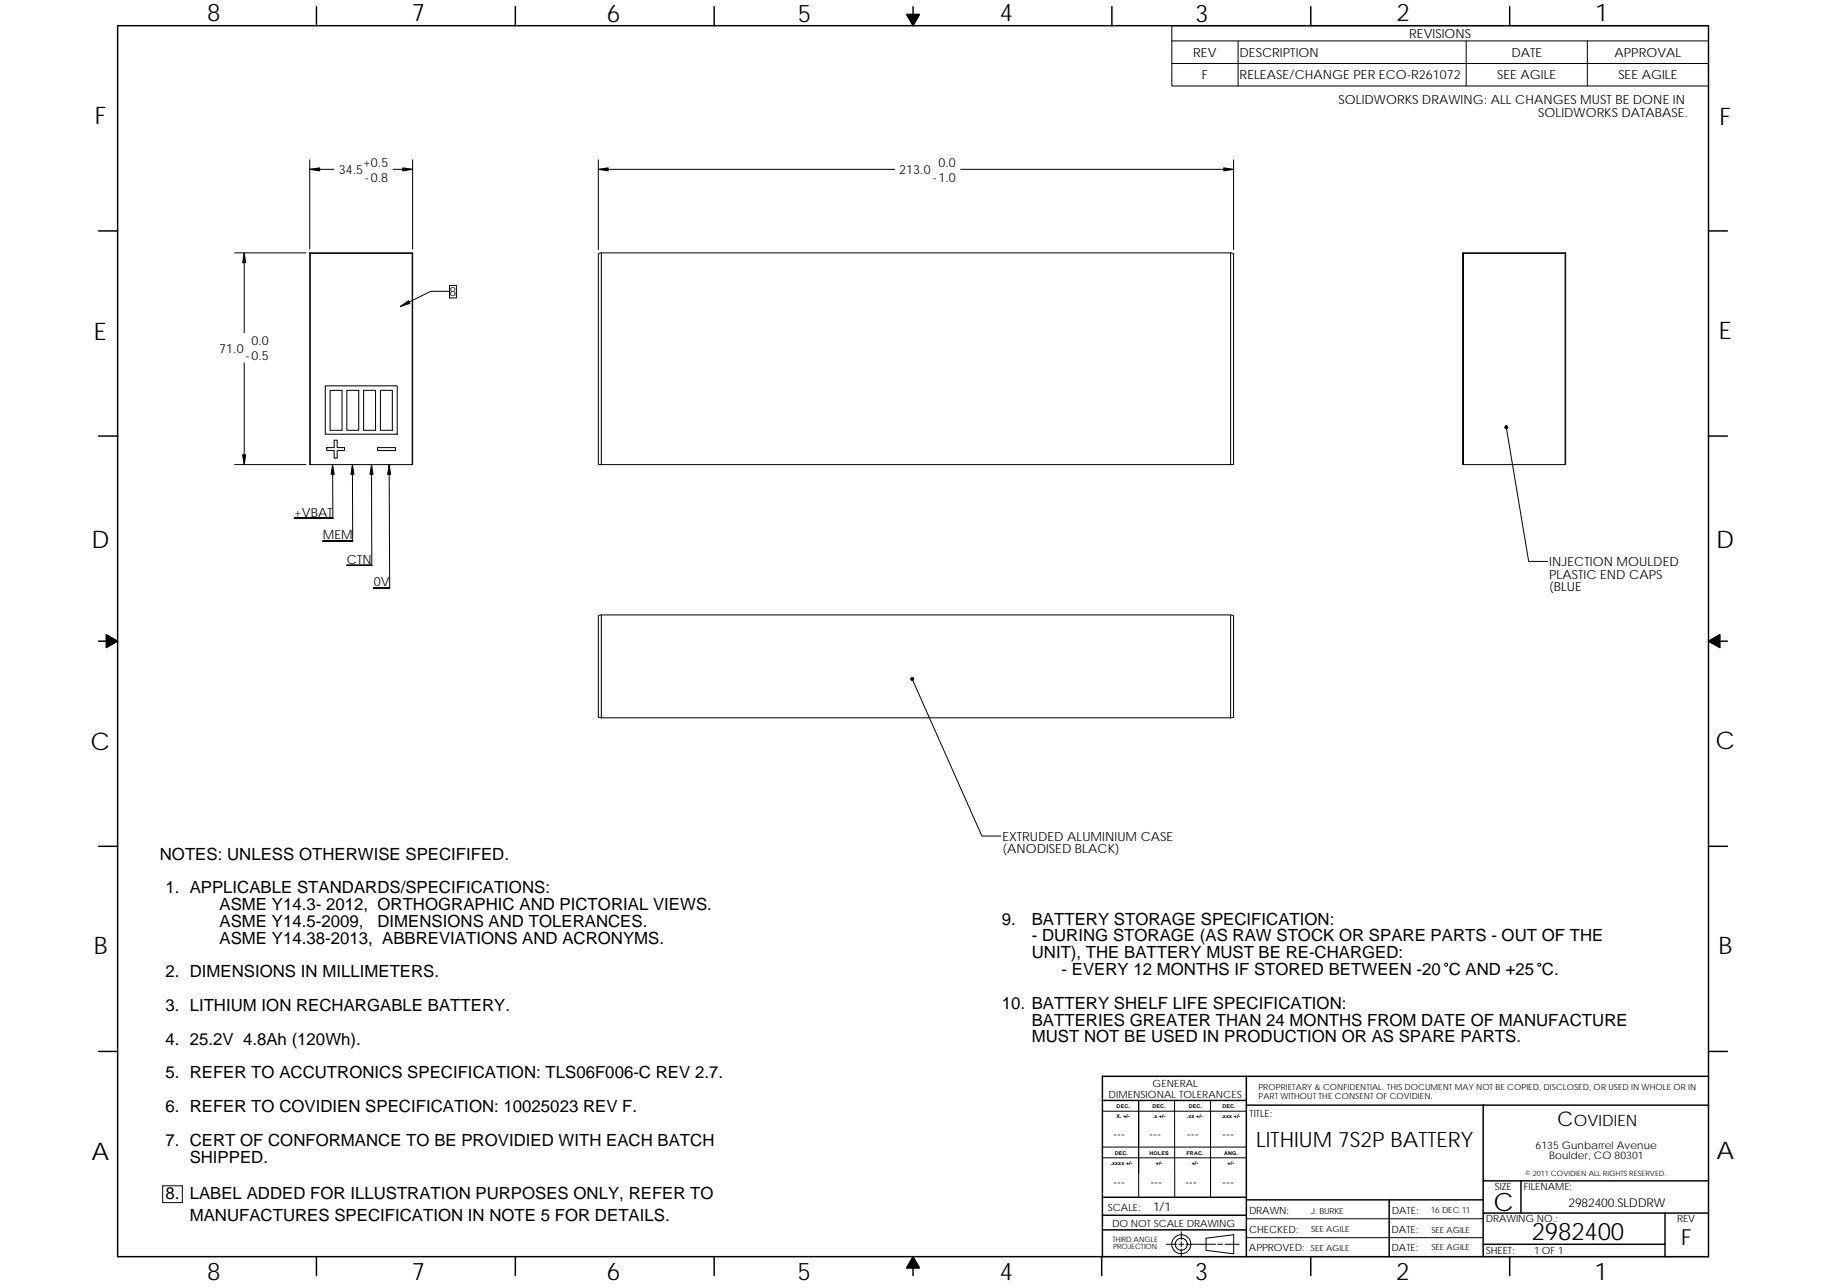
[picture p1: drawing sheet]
<svg xmlns="http://www.w3.org/2000/svg" width="420mm" height="297mm" viewBox="0 0 420 297" stroke-linecap="round" stroke-linejoin="round" font-family="sans-serif">
<defs><g id="words">
<text font-size="5.8" x="344.4" y="279.3">C</text>
<g font-size="5.6">
<text x="47.8" y="4.8">8</text>
<text x="95" y="4.8">7</text>
<text x="139.9" y="5">6</text>
<text x="184" y="5">5</text>
<text x="230.6" y="4.9">4</text>
<text x="275.6" y="5">3</text>
<text x="322.1" y="5">2</text>
<text x="367.8" y="4.9">1</text>
<text x="21.9" y="28.7">F</text>
<text x="396.5" y="28.9">F</text>
<text x="21.7" y="78.3">E</text>
<text x="396.4" y="78.3">E</text>
<text x="21.1" y="126.4">D</text>
<text x="395.8" y="126.3">D</text>
<text x="20.9" y="172.9">C</text>
<text x="395.6" y="172.8">C</text>
<text x="21.6" y="220.1">B</text>
<text x="396.3" y="220">B</text>
<text x="21.1" y="267.4">A</text>
<text x="395.8" y="267.4">A</text>
<text x="353.2" y="286">2982400</text>
<text x="47.8" y="295.3">8</text>
<text x="95" y="295.2">7</text>
<text x="139.9" y="295.3">6</text>
<text x="183.9" y="295.2">5</text>
<text x="230.6" y="295.2">4</text>
<text x="275.5" y="295.3">3</text>
<text x="322" y="295.3">2</text>
<text x="367.7" y="295.3">1</text>
</g>
<text font-size="5.1" x="387.7" y="287.1">F</text>
<text font-size="4.9" x="289.7" y="264.6">LITHIUM 7S2P BATTERY</text>
<text font-size="4.7" x="359.1" y="259.6">C</text>
<g font-size="3.9">
<text x="36.9" y="198.2">NOTES: UNLESS OTHERWISE SPECIFIFED.</text>
<text x="38.2" y="206">1. APPLICABLE STANDARDS/SPECIFICATIONS:</text>
<text x="50.6" y="209.9">ASME Y14.3- 2012, ORTHOGRAPHIC AND PICTORIAL VIEWS.</text>
<text x="50.6" y="213.7">ASME Y14.5-2009,</text>
<text x="87" y="213.7">DIMENSIONS AND TOLERANCES.</text>
<text x="231" y="213.2">9.</text>
<text x="237.9" y="213.2">BATTERY STORAGE SPECIFICATION:</text>
<text x="50.6" y="217.6">ASME Y14.38-2013, ABBREVIATIONS AND ACRONYMS.</text>
<text x="237.9" y="217.1">- DURING STORAGE (AS RAW STOCK OR SPARE PARTS - OUT OF THE</text>
<text x="237.9" y="221">UNIT), THE BATTERY MUST BE RE-CHARGED:</text>
<text x="38.2" y="225.4">2. DIMENSIONS IN MILLIMETERS.</text>
<text x="244.8" y="224.9">- EVERY 12 MONTHS IF STORED BETWEEN -20 C AND +25 C.</text>
<text x="38.2" y="233.2">3. LITHIUM ION RECHARGABLE BATTERY.</text>
<text x="231" y="232.6">10. BATTERY SHELF LIFE SPECIFICATION:</text>
<text x="237.9" y="236.5">BATTERIES GREATER THAN 24 MONTHS FROM DATE OF MANUFACTURE</text>
<text x="38.2" y="240.9">4. 25.2V 4.8Ah (120Wh).</text>
<text x="237.9" y="240.4">MUST NOT BE USED IN PRODUCTION OR AS SPARE PARTS.</text>
<text x="38.2" y="248.7">5. REFER TO ACCUTRONICS SPECIFICATION: TLS06F006-C REV 2.7.</text>
<text x="38.2" y="256.5">6. REFER TO COVIDIEN SPECIFICATION: 10025023 REV F.</text>
<text x="38.2" y="264.2">7. CERT OF CONFORMANCE TO BE PROVIDIED WITH EACH BATCH</text>
<text x="43.7" y="268.1">SHIPPED.</text>
<text x="38.2" y="276.5">8.</text>
<text x="43.7" y="276.5">LABEL ADDED FOR ILLUSTRATION PURPOSES ONLY, REFER TO</text>
<text x="43.7" y="281.7">MANUFACTURES SPECIFICATION IN NOTE 5 FOR DETAILS.</text>
</g>
<text font-size="3.6" x="362.9" y="259.6">OVIDIEN</text>
<g font-size="2.9">
<text x="325" y="8.7">REVISIONS</text>
<text x="275.2" y="13.1">REV</text>
<text x="285.9" y="13.1">DESCRIPTION</text>
<text x="348.5" y="13.1">DATE</text>
<text x="372.3" y="13.1">APPROVAL</text>
<text x="277.2" y="18.3">F</text>
<text x="285.9" y="18.3">RELEASE/CHANGE PER ECO-R261072</text>
<text x="345.3" y="18.3">SEE AGILE</text>
<text x="373.2" y="18.3">SEE AGILE</text>
<text x="308.7" y="24">SOLIDWORKS DRAWING: ALL CHANGES MUST BE DONE IN</text>
<text x="354.7" y="26.9">SOLIDWORKS DATABASE.</text>
<text x="78.1" y="40.2">34.5</text>
<text x="83.8" y="38.4">+0.5</text>
<text x="84.2" y="41.9">-0.8</text>
<text x="207.4" y="40.2">213.0</text>
<text x="215" y="41.9">-1.0</text>
<text x="216.4" y="38.4">0.0</text>
<text x="103.7" y="68.3">8</text>
<text x="50.6" y="81.3">71.0</text>
<text x="56.6" y="83.1">-0.5</text>
<text x="58" y="79.6">0.0</text>
<text x="67.9" y="119.1">+VBAT</text>
<text x="74.4" y="124.4">MEM</text>
<text x="80" y="130">CTN</text>
<text x="357.2" y="130.6">INJECTION MOULDED</text>
<text x="86.2" y="135.2">0V</text>
<text x="357.2" y="133.5">PLASTIC END CAPS</text>
<text x="357.2" y="136.4">(BLUE</text>
<text x="231.1" y="194">EXTRUDED ALUMINIUM CASE</text>
<text x="231.1" y="196.8">(ANODISED BLACK)</text>
</g>
<g font-size="2.8">
<text x="256.7" y="262.5">---</text>
<text x="265" y="262.5">---</text>
<text x="273.7" y="262.5">---</text>
<text x="281.9" y="262.5">---</text>
<text x="256.7" y="273.5">---</text>
<text x="265.3" y="273.5">---</text>
<text x="273.3" y="273.5">---</text>
<text x="281.9" y="273.5">---</text>
<text x="265.9" y="279.2">1/1</text>
<text x="361.7" y="278.4">2982400.SLDDRW</text>
</g>
<g font-size="2.4">
<text x="354.1" y="265">6135 Gunbarrel Avenue</text>
<text x="357.3" y="267.4">Boulder, CO 80301</text>
</g>
<g font-size="2.3">
<text x="265.8" y="250.7">GENERAL</text>
<text x="255.7" y="253.1">DIMENSIONAL TOLERANCES</text>
<text x="288.2" y="257.6">TITLE:</text>
<text x="344.7" y="274.4">SIZE</text>
<text x="351.4" y="274.4">FILENAME:</text>
<text x="255.5" y="279.2">SCALE:</text>
<text x="288" y="280">DRAWN:</text>
<text x="321" y="280">DATE:</text>
<text x="342.6" y="281.7">DRAWING NO.:</text>
<text x="386.7" y="281.7">REV</text>
<text x="256.5" y="282.9">DO NOT SCALE DRAWING</text>
<text x="288.1" y="284.3">CHECKED:</text>
<text x="320.9" y="284.3">DATE:</text>
<text x="288" y="288.6">APPROVED:</text>
<text x="320.9" y="288.4">DATE:</text>
<text x="342.6" y="289.3">SHEET:</text>
<text x="353.8" y="289.3">1 OF 1</text>
</g>
<g font-size="1.9">
<text x="290.2" y="251.5">PROPRIETARY &amp; CONFIDENTIAL. THIS DOCUMENT MAY NOT BE COPIED, DISCLOSED, OR USED IN WHOLE OR IN</text>
<text x="290.2" y="253.4">PART WITHOUT THE CONSENT OF COVIDIEN.</text>
<text x="302.3" y="279.9">J. BURKE</text>
<text x="330" y="279.8">16 DEC 11</text>
<text x="302.3" y="284.1">SEE AGILE</text>
<text x="330.1" y="284.3">SEE AGILE</text>
<text x="302.3" y="288.4">SEE AGILE</text>
<text x="330.1" y="288.3">SEE AGILE</text>
</g>
<g font-size="1.7">
<text x="351.7" y="271.2">© 2011 COVIDIEN ALL RIGHTS RESERVED.</text>
<text x="256.5" y="286.5">THIRD ANGLE</text>
<text x="256.7" y="288.1">PROJECTION</text>
</g>
<g font-size="1.2">
<text x="257.5" y="257.8">X. +/-</text>
<text x="257.5" y="255.6">DEC.</text>
<text x="265.8" y="255.6">DEC.</text>
<text x="265.8" y="257.8">.x +/-</text>
<text x="273.7" y="257.8">.xx +/-</text>
<text x="274.1" y="255.6">DEC.</text>
<text x="281.7" y="257.8">.xxx +/-</text>
<text x="281.9" y="255.6">DEC.</text>
<text x="256.1" y="268.6">.xxxx +/-</text>
<text x="257.1" y="266.3">DEC.</text>
<text x="265.1" y="266.3">HOLES</text>
<text x="266.5" y="268.6">+/-</text>
<text x="273.6" y="266.3">FRAC.</text>
<text x="274.8" y="268.6">+/-</text>
<text x="282.3" y="266.3">ANG.</text>
<text x="283.1" y="268.6">+/-</text>
</g>
</g></defs>
<g fill="none" stroke="#000" stroke-width=".23">
<path d="M209 3.3h3.1l-1.5 2.6zM270.2 9.4h123.8M270.2 14.6h123.8M270.2 5.9h123.8v13.9h-123.8zM285.5 9.4v10.4M338.1 9.4v10.4M366 9.4v10.4M71.4 39.1h5.6M71.4 36.9v20.5M90.6 39.1h4.6M95.2 36.9v20.5M138 36.9v20.7"/>
<path d="M138 39.1h68.3M221.5 39.1h63M284.5 36.9v20.7M54.1 58.3h16.5M56.3 58.3v18.4M71.4 58.3v48.8h23.8v-48.8M71.4 58.3h23.8M71.4 58.3l.2 .1M71.6 58.4h23.4M71.6 58.4v48.7M95 58.4v48.7M95.2 58.3l-.2 .1"/>
<path d="M138.7 58.3l-.7 .1v48.7h145.8M138.7 58.3v48.8M138.7 58.3h145.1M283.8 58.3l.7 .1v48.7h-.7M283.8 58.3v48.8M337.3 58.3l.1 .1v48.7h-.1zM337.3 58.3h23.7l-.1 .1M337.4 58.4h23.5M360.9 58.4v48.7M361 58.3v48.8h-.1M103.7 65.8h1.6v2.9h-1.6zM103.7 67.2h-4.4l-7 3.5"/>
<path d="M56.3 83.7v23.4M75 89h16.6v11.1h-16.6zM76.1 90h2.8v9.2h-2.8zM80 90h2.7v9.2h-2.7zM83.9 90h2.7v9.2h-2.7zM87.7 90h2.8v9.2h-2.8zM347.4 98.6l5.1 30.9h4.4M54.1 107.1h16.5M67.9 119.5h8.9zM76.7 107.1l.1 12.4M77.1 101.5h.7v1.7h1.7v.7h-1.7v1.7h-.7v-1.7h-1.8v-.7h1.8zM81.3 107.1v17.7"/>
<path d="M85.7 107.1v23.3M87.1 103.2h4.1v.7h-4.1zM89.7 107.1l.2 28.5M337.4 107.1h23.5M74.4 124.8h6.9zM80 130.4h5.7zM86.2 135.6h3.7zM24.5 146.3l2.6 1.6-2.6 1.5zM138.7 141.8h145.1l.7 .1v23.5l-.7 .1M138.7 141.8l-.7 .1v23.5l.7 .1M138.7 141.8v23.7M210.3 156.6l16.1 36.2h4.4"/>
<path d="M283.8 141.8v23.7M394 147.9l2.6-1.6v3.1zM138.7 165.5h145.1M254.3 256.3h33.1M262.6 253.8v22.3M270.9 253.8v22.3M279.2 253.8v22.3M37.5 273.5h4.5v3.8h-4.5zM254.3 267h33.1M254.3 264.5h33.1M210.6 289.8l1.5 2.6h-3.1zM254.1 289.8h139.9"/>
<path d="M268.9 287h2.4M271.8 287h1.2M272.4 284.1v1.8M272.4 286.4v1.1M272.4 288v1.8M273.5 287h6.8M278.1 285.6l6.4-.8v4.4l-6.4-.8zM280.8 287h1.1M282.5 287h3.3M287.4 281.1h54.6M287.4 285.4h54.6"/>
<circle cx="333.5" cy="222.5" r=".35"/>
<circle cx="355" cy="222.5" r=".35"/>
<circle cx="272.4" cy="286.9" r="1.39"/>
<circle cx="272.4" cy="287" r="2.2"/>
</g>
<g fill="#000" stroke="#000" stroke-width=".23">
<path d="M209 3.3h1.6v2.6z" fill-rule="evenodd"/>
<path d="M210.6 3.3h1.5l-1.5 2.6z" fill-rule="evenodd"/>
<path d="M71.4 39.1l2.3-.4v.7z" fill-rule="evenodd"/>
<path d="M92.9 38.7l2.3 .4-2.3 .3z" fill-rule="evenodd"/>
<path d="M138 39.1l2.2-.4v.7z" fill-rule="evenodd"/>
<path d="M282.2 38.7l2.3 .4-2.3 .3z" fill-rule="evenodd"/>
<path d="M56.3 58.3l.4 2.3h-.7z" fill-rule="evenodd"/>
<path d="M92.3 70.7l1.9-1.4 .3 .7z" fill-rule="evenodd"/>
<path d="M347.2 98.3l.1-.1 .1 .4-.1-.4 .3 .1 .1 .2-.2 .3a.35 .35 0 0 1-.4-.1 .35 .35 0 0 1 .1-.4z" fill-rule="evenodd"/>
<path d="M56 104.9h.7l-.4 2.2z" fill-rule="evenodd"/>
<path d="M76.7 107.1l.4 2.3h-.7z" fill-rule="evenodd"/>
<path d="M81.3 107.1l.3 2.3h-.7z" fill-rule="evenodd"/>
<path d="M85.7 107.1l.3 2.3h-.7z" fill-rule="evenodd"/>
<path d="M89.7 107.1l.4 2.3h-.7z" fill-rule="evenodd"/>
<path d="M24.5 147.9h2.6l-2.6 1.5z" fill-rule="evenodd"/>
<path d="M24.5 146.3l2.6 1.6h-2.6z" fill-rule="evenodd"/>
<path d="M210.1 156.3h.1l.1 .3-.1-.3a.35 .35 0 0 1 .5 .3 .35 .35 0 0 1-.5 .3 .35 .35 0 0 1-.1-.6z" fill-rule="evenodd"/>
<path d="M394 147.9l2.6-1.6v1.6z" fill-rule="evenodd"/>
<path d="M394 147.9h2.6v1.5z" fill-rule="evenodd"/>
<path d="M210.6 289.8v2.6h-1.6z" fill-rule="evenodd"/>
<path d="M210.6 289.8l1.5 2.6h-1.5z" fill-rule="evenodd"/>
</g>
<g fill="none" stroke="#000" stroke-width=".34">
<path d="M27.1 5.9h366.9v283.9h-366.9zM73 1.5v4.4M118.8 1.5v4.4M164.7 1.5v4.4M210.6 1.5v4.4M256.4 1.5v4.4M302.3 1.5v4.4M348.1 1.5v4.4M22.7 53.3h4.4M394 53.3h4.3M22.7 100.6h4.4M394 100.6h4.3"/>
<path d="M22.7 147.9h4.4M394 147.9h4.3M22.7 195.2h4.4M394 195.2h4.3M22.7 242.5h4.4M254.2 253.8h33.2M287.4 254.9h106.6M287.4 248.2v41.6M342 254.9v34.9M394 242.5h4.3M394 248.2h-139.8v41.6M254.2 276.1h33.2"/>
<path d="M287.4 276.7h54.6M320.3 276.7v13.1M342 272.3h52M342 279.8h52M350.7 272.3v7.5M384 279.8v10M73 289.8v4.4M118.8 289.8v4.4M164.7 289.8v4.4M210.6 289.8v4.4M254.1 289.8v4.4M254.2 283.6h33.2"/>
<path d="M254.2 280.3h33.2M302.3 289.8v4.4M342 287h42M348.1 289.8v4.4"/>
</g>
<use href="#words"/>
</svg>
